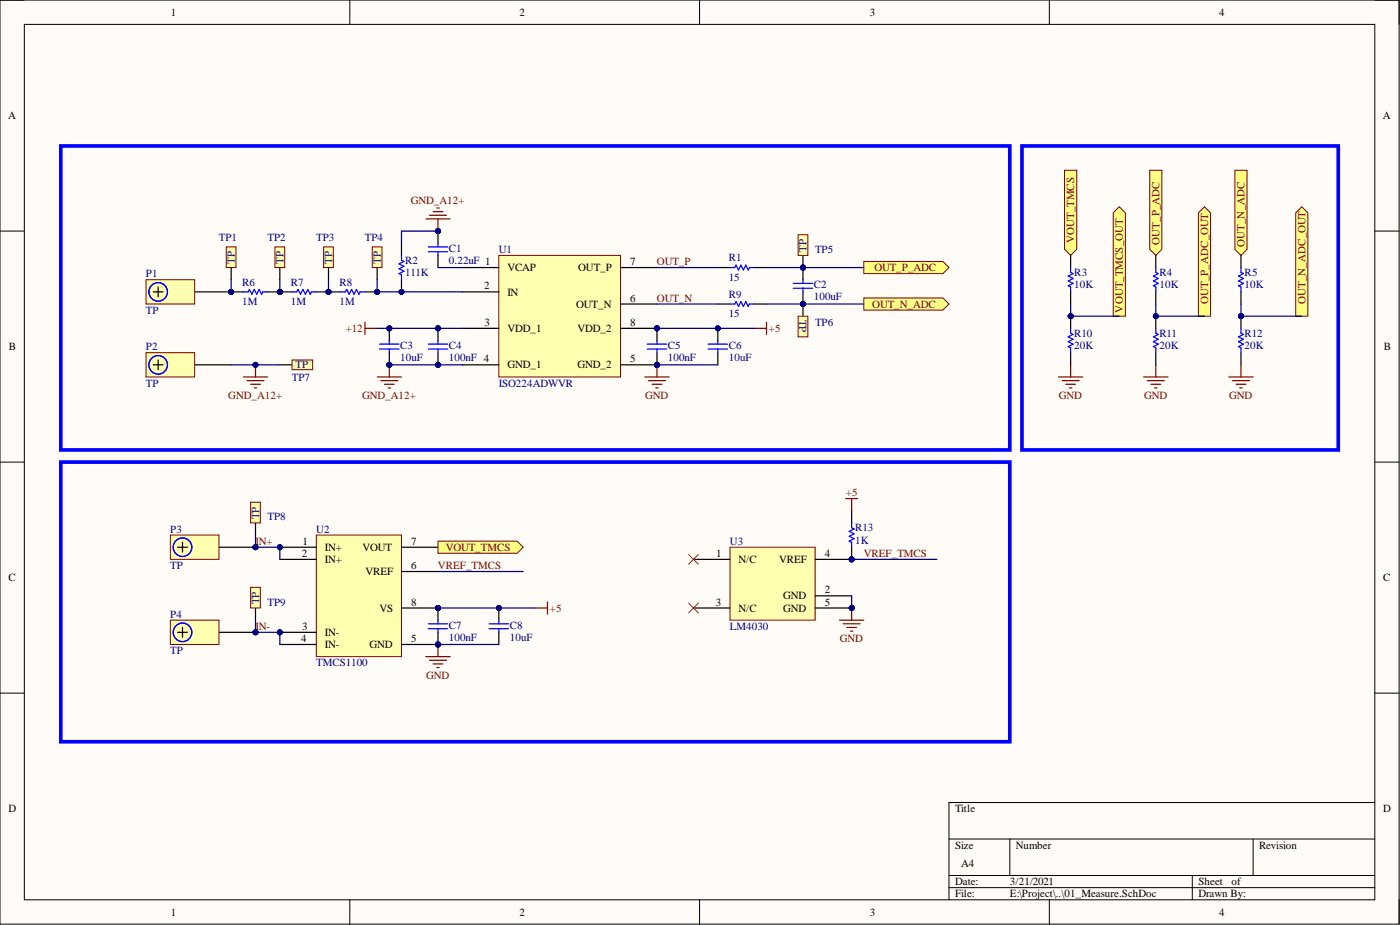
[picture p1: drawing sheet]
<svg xmlns="http://www.w3.org/2000/svg" width="292mm" height="193mm" viewBox="0 0 292 193" stroke-linecap="round" stroke-linejoin="round" font-family="sans-serif">
<defs><g id="words">
<g font-size="2.3">
<text x="35.6" y="3.3">1</text>
<text x="108.4" y="3.3">2</text>
<text x="181.5" y="3.3">3</text>
<text x="254.3" y="3.3">4</text>
<text x="1.7" y="24.9">A</text>
<text x="288.5" y="24.9">A</text>
<text x="105.9" y="56.6">VCAP</text>
<text x="120.7" y="56.6">OUT_P</text>
<text x="131.5" y="55.3">7</text>
<text x="101" y="60.4">2</text>
<text x="105.9" y="61.7">IN</text>
<text x="120.2" y="64.2">OUT_N</text>
<text x="131.5" y="62.9">6</text>
<text x="101.1" y="68">3</text>
<text x="105.9" y="69.3">VDD_1</text>
<text x="120.5" y="69.3">VDD_2</text>
<text x="131.5" y="68">8</text>
<text x="1.9" y="73.1">B</text>
<text x="105.9" y="76.9">GND_1</text>
<text x="120.5" y="76.9">GND_2</text>
<text x="131.5" y="75.6">5</text>
<text x="288.7" y="73.1">B</text>
<text x="63.1" y="113.6">1</text>
<text x="85.8" y="113.6">7</text>
<text x="63" y="116.2">2</text>
<text x="67.8" y="114.9">IN+</text>
<text x="67.8" y="117.5">IN+</text>
<text x="75.6" y="114.9">VOUT</text>
<text x="76.2" y="120">VREF</text>
<text x="85.8" y="118.7">6</text>
<text x="149.4" y="116.2">1</text>
<text x="154.1" y="117.5">N/C</text>
<text x="162.5" y="117.5">VREF</text>
<text x="172.1" y="116.2">4</text>
<text x="1.8" y="121.3">C</text>
<text x="163.4" y="125.1">GND</text>
<text x="172.1" y="123.8">2</text>
<text x="288.6" y="121.3">C</text>
<text x="63" y="131.4">3</text>
<text x="79.2" y="127.6">VS</text>
<text x="85.8" y="126.3">8</text>
<text x="149.3" y="126.3">3</text>
<text x="154.1" y="127.6">N/C</text>
<text x="163.4" y="127.6">GND</text>
<text x="172.1" y="126.3">5</text>
<text x="62.9" y="133.9">4</text>
<text x="67.8" y="132.7">IN-</text>
<text x="67.8" y="135.2">IN-</text>
<text x="77.1" y="135.2">GND</text>
<text x="85.8" y="133.9">5</text>
<text x="1.8" y="169.5">D</text>
<text x="199.3" y="169.5">Title</text>
<text x="288.6" y="169.5">D</text>
<text x="199.3" y="177.1">Size</text>
<text x="212" y="177.1">Number</text>
<text x="262.7" y="177.1">Revision</text>
<text x="199.3" y="184.7">Date:</text>
<text x="200.5" y="180.9">A4</text>
<text x="210.7" y="184.7">3/21/2021</text>
<text x="250" y="184.7">Sheet</text>
<text x="257" y="184.7">of</text>
<text x="35.6" y="191">1</text>
<text x="108.4" y="191">2</text>
<text x="181.5" y="191">3</text>
<text x="199.3" y="187.2">File:</text>
<text x="210.7" y="187.2">E:\Project\..\01_Measure.SchDoc</text>
<text x="250" y="187.2">Drawn By:</text>
<text x="254.3" y="191">4</text>
</g>
<g font-size="2.3" fill="#800000">
<text x="85.7" y="42.6">GND_A12+</text>
<text x="224.1" y="50.7" transform="rotate(-90 224.1 50.7)">VOUT_TMCS</text>
<text x="241.9" y="51.1" transform="rotate(-90 241.9 51.1)">OUT_P_ADC</text>
<text x="259.7" y="51.5" transform="rotate(-90 259.7 51.5)">OUT_N_ADC</text>
<text x="137.1" y="55.3">OUT_P</text>
<text x="182.4" y="56.6">OUT_P_ADC</text>
<text x="137.1" y="62.9">OUT_N</text>
<text x="182" y="64.2">OUT_N_ADC</text>
<text x="234.3" y="65.2" transform="rotate(-90 234.3 65.2)">VOUT_TMCS_OUT</text>
<text x="252.1" y="63.4" transform="rotate(-90 252.1 63.4)">OUT_P_ADC_OUT</text>
<text x="272.4" y="63.4" transform="rotate(-90 272.4 63.4)">OUT_N_ADC_OUT</text>
<text x="72.2" y="69.3">+12</text>
<text x="160.4" y="69.3">+5</text>
<text x="47.6" y="83.2">GND_A12+</text>
<text x="75.6" y="83.2">GND_A12+</text>
<text x="134.6" y="83.2">GND</text>
<text x="220.9" y="83.2">GND</text>
<text x="238.7" y="83.2">GND</text>
<text x="256.5" y="83.2">GND</text>
<text x="176.5" y="103.5">+5</text>
<text x="53.3" y="113.6">IN+</text>
<text x="91.4" y="118.7">VREF_TMCS</text>
<text x="93" y="114.9">VOUT_TMCS</text>
<text x="180.2" y="116.2">VREF_TMCS</text>
<text x="53.3" y="131.4">IN-</text>
<text x="114.7" y="127.6">+5</text>
<text x="175.2" y="133.9">GND</text>
<text x="88.9" y="141.6">GND</text>
</g>
<g font-size="2.3" fill="#000080">
<text x="45.7" y="50.2">TP1</text>
<text x="55.8" y="50.2">TP2</text>
<text x="66" y="50.2">TP3</text>
<text x="76.2" y="50.2">TP4</text>
<text x="93.7" y="52.5">C1</text>
<text x="104.1" y="52.8">U1</text>
<text x="168.3" y="52.5" transform="rotate(-90 168.3 52.5)">TP</text>
<text x="170.1" y="52.8">TP5</text>
<text x="30.5" y="57.8">P1</text>
<text x="49" y="55.1" transform="rotate(-90 49 55.1)">TP</text>
<text x="50.5" y="59.6">R6</text>
<text x="59.1" y="55.1" transform="rotate(-90 59.1 55.1)">TP</text>
<text x="60.7" y="59.6">R7</text>
<text x="69.3" y="55.1" transform="rotate(-90 69.3 55.1)">TP</text>
<text x="70.8" y="59.6">R8</text>
<text x="79.5" y="55.1" transform="rotate(-90 79.5 55.1)">TP</text>
<text x="84.5" y="57.6">111K</text>
<text x="84.5" y="55.1">R2</text>
<text x="93.7" y="55.1">0.22uF 1</text>
<text x="152.1" y="58.6">15</text>
<text x="152.1" y="54.5">R1</text>
<text x="224.1" y="57.6">R3</text>
<text x="241.9" y="57.6">R4</text>
<text x="259.7" y="57.6">R5</text>
<text x="30.5" y="65.5">TP</text>
<text x="50.5" y="63.7">1M</text>
<text x="60.7" y="63.7">1M</text>
<text x="70.8" y="63.7">1M</text>
<text x="152.1" y="62.2">R9</text>
<text x="169.8" y="62.7">100uF</text>
<text x="169.8" y="60.1">C2</text>
<text x="224.1" y="60.1">10K</text>
<text x="241.9" y="60.1">10K</text>
<text x="259.7" y="60.1">10K</text>
<text x="152.1" y="66.2">15</text>
<text x="166.8" y="66.7" transform="rotate(90 166.8 66.7)">TP</text>
<text x="170.1" y="68">TP6</text>
<text x="224.1" y="70.3">R10</text>
<text x="241.9" y="70.3">R11</text>
<text x="259.7" y="70.3">R12</text>
<text x="30.5" y="73.1">P2</text>
<text x="61.7" y="76.9">TP</text>
<text x="83.5" y="75.3">10uF</text>
<text x="83.5" y="72.8">C3</text>
<text x="93.7" y="75.3">100nF 4</text>
<text x="93.7" y="72.8">C4</text>
<text x="139.4" y="75.3">100nF</text>
<text x="139.4" y="72.8">C5</text>
<text x="152.1" y="75.3">10uF</text>
<text x="152.1" y="72.8">C6</text>
<text x="224.1" y="72.8">20K</text>
<text x="241.9" y="72.8">20K</text>
<text x="259.7" y="72.8">20K</text>
<text x="30.5" y="80.7">TP</text>
<text x="60.9" y="79.4">TP7</text>
<text x="104.1" y="80.7">ISO224ADWVR</text>
<text x="35.5" y="111.1">P3</text>
<text x="54.1" y="108.3" transform="rotate(-90 54.1 108.3)">TP</text>
<text x="55.8" y="108.6">TP8</text>
<text x="66" y="111.1">U2</text>
<text x="152.3" y="113.6">U3</text>
<text x="178.5" y="113.4">1K</text>
<text x="178.5" y="110.9">R13</text>
<text x="35.5" y="118.7">TP</text>
<text x="35.5" y="128.9">P4</text>
<text x="54.1" y="126.1" transform="rotate(-90 54.1 126.1)">TP</text>
<text x="55.8" y="126.3">TP9</text>
<text x="93.7" y="131.2">C7</text>
<text x="106.4" y="131.2">C8</text>
<text x="152.3" y="131.4">LM4030</text>
<text x="35.5" y="136.5">TP</text>
<text x="93.7" y="133.7">100nF</text>
<text x="106.4" y="133.7">10uF</text>
<text x="66" y="139">TMCS1100</text>
</g>
</g></defs>
<path d="M0 0h291.9v192.8h-291.9z" fill-rule="evenodd" fill="#fffcf8"/>
<path d="M0 0h291.9v192.8h-291.9z" fill="none" stroke="#000" stroke-width=".21"/>
<path d="M5.1 5.1h281.7v182.6h-281.7z" fill-rule="evenodd" fill="#fffcf8"/>
<g fill="none" stroke="#000" stroke-width=".21">
<path d="M0 0h5.1M5.1 5.1h281.7v182.6h-281.7zM73 0v5.1M146 0v5.1M218.9 0v5.1M286.8 0h5.1v5.1M0 48.2h5.1M286.8 48.2h5.1M0 96.4h5.1M286.8 96.4h5.1M0 144.6h5.1M286.8 144.6h5.1"/>
<path d="M198 175h88.8M210.7 175v7.6M261.5 175v7.6M286.8 167.4h-88.8v20.3M73 187.7v5.1M146 187.7v5.1M198 182.6h88.8M198 185.2h88.8M218.9 187.7v5.1M248.8 182.6v5.1M291.9 187.7v5.1"/>
</g>
<circle cx="58.4" cy="114.2" r=".51" fill="#000080"/>
<circle cx="58.4" cy="114.2" r=".51" fill="none" stroke="#000080" stroke-width=".21"/>
<circle cx="58.4" cy="131.9" r=".51" fill="#000080"/>
<circle cx="58.4" cy="131.9" r=".51" fill="none" stroke="#000080" stroke-width=".21"/>
<circle cx="91.4" cy="134.4" r=".51" fill="#000080"/>
<circle cx="91.4" cy="134.4" r=".51" fill="none" stroke="#000080" stroke-width=".21"/>
<circle cx="91.4" cy="126.8" r=".51" fill="#000080"/>
<circle cx="91.4" cy="126.8" r=".51" fill="none" stroke="#000080" stroke-width=".21"/>
<path d="M66 111.6h17.8v25.4h-17.8z" fill-rule="evenodd" fill="#ffffb0"/>
<path d="M66 111.6h17.8v25.4h-17.8z" fill="none" stroke="#800000" stroke-width=".21"/>
<path d="M58.4 114.2h7.6" fill="none" stroke="#000" stroke-width=".25"/>
<circle cx="58.4" cy="114.2" r=".51" fill="#000080"/>
<circle cx="58.4" cy="114.2" r=".51" fill="none" stroke="#000080" stroke-width=".21"/>
<path d="M58.4 116.7h7.6M58.4 131.9h7.6" fill="none" stroke="#000" stroke-width=".25"/>
<circle cx="58.4" cy="131.9" r=".51" fill="#000080"/>
<circle cx="58.4" cy="131.9" r=".51" fill="none" stroke="#000080" stroke-width=".21"/>
<path d="M58.4 134.4h7.6M83.8 134.4h7.6" fill="none" stroke="#000" stroke-width=".25"/>
<circle cx="91.4" cy="134.4" r=".51" fill="#000080"/>
<circle cx="91.4" cy="134.4" r=".51" fill="none" stroke="#000080" stroke-width=".21"/>
<path d="M83.8 119.2h7.6M83.8 114.2h7.6M83.8 126.8h7.6" fill="none" stroke="#000" stroke-width=".25"/>
<circle cx="91.4" cy="126.8" r=".51" fill="#000080"/>
<circle cx="91.4" cy="126.8" r=".51" fill="none" stroke="#000080" stroke-width=".21"/>
<circle cx="91.4" cy="134.4" r=".51" fill="#000080"/>
<circle cx="91.4" cy="134.4" r=".51" fill="none" stroke="#000080" stroke-width=".21"/>
<circle cx="91.4" cy="126.8" r=".51" fill="#000080"/>
<circle cx="91.4" cy="126.8" r=".51" fill="none" stroke="#000080" stroke-width=".21"/>
<path d="M91.4 131.9v2.5" fill="none" stroke="#000" stroke-width=".25"/>
<circle cx="91.4" cy="134.4" r=".51" fill="#000080"/>
<circle cx="91.4" cy="134.4" r=".51" fill="none" stroke="#000080" stroke-width=".21"/>
<path d="M91.4 126.8v2.6" fill="none" stroke="#000" stroke-width=".25"/>
<circle cx="91.4" cy="126.8" r=".51" fill="#000080"/>
<circle cx="91.4" cy="126.8" r=".51" fill="none" stroke="#000080" stroke-width=".21"/>
<path d="M89.4 130.1h4M89.4 131.2h4M91.4 129.4v.7M91.4 131.2v.7" fill="none" stroke="#00f" stroke-width=".25"/>
<circle cx="104.1" cy="126.8" r=".51" fill="#000080"/>
<circle cx="104.1" cy="126.8" r=".51" fill="none" stroke="#000080" stroke-width=".21"/>
<path d="M104.1 126.8v2.6M104.1 131.9v2.5" fill="none" stroke="#000" stroke-width=".25"/>
<circle cx="104.1" cy="126.8" r=".51" fill="#000080"/>
<circle cx="104.1" cy="126.8" r=".51" fill="none" stroke="#000080" stroke-width=".21"/>
<path d="M102 130.1h4.1M102 131.2h4.1M104.1 129.4v.7M104.1 131.2v.7" fill="none" stroke="#00f" stroke-width=".25"/>
<path d="M88.8 137h5.1M89.6 137.7h3.6M90.4 138.5h2M91.1 139.3h.5M91.4 134.4v2.6" fill="none" stroke="#800000" stroke-width=".25"/>
<circle cx="91.4" cy="134.4" r=".51" fill="#000080"/>
<circle cx="91.4" cy="134.4" r=".51" fill="none" stroke="#000080" stroke-width=".21"/>
<path d="M91.4 112.9h16.5l1.3 1.3-1.3 1.2h-16.5z" fill-rule="evenodd" fill="#ffff80"/>
<path d="M91.4 112.9h16.5l1.3 1.3-1.3 1.2h-16.5z" fill="none" stroke="#800000" stroke-width=".21"/>
<path d="M111.7 126.8h2.5M114.2 125.6v2.5M175.2 129.4h5M175.9 130.1h3.6M176.7 130.9h2M177.4 131.7h.5M177.7 126.8v2.6" fill="none" stroke="#800000" stroke-width=".25"/>
<circle cx="177.7" cy="126.8" r=".51" fill="#000080"/>
<circle cx="177.7" cy="126.8" r=".51" fill="none" stroke="#000080" stroke-width=".21"/>
<circle cx="137.1" cy="76.1" r=".51" fill="#000080"/>
<circle cx="137.1" cy="76.1" r=".51" fill="none" stroke="#000080" stroke-width=".21"/>
<circle cx="137.1" cy="68.5" r=".51" fill="#000080"/>
<circle cx="137.1" cy="68.5" r=".51" fill="none" stroke="#000080" stroke-width=".21"/>
<path d="M104.1 53.3h25.4v25.3h-25.4z" fill-rule="evenodd" fill="#ffffb0"/>
<path d="M104.1 53.3h25.4v25.3h-25.4z" fill="none" stroke="#800000" stroke-width=".21"/>
<path d="M96.5 55.8h7.6M96.5 60.9h7.6M96.5 68.5h7.6M96.5 76.1h7.6M129.5 76.1h7.6" fill="none" stroke="#000" stroke-width=".25"/>
<circle cx="137.1" cy="76.1" r=".51" fill="#000080"/>
<circle cx="137.1" cy="76.1" r=".51" fill="none" stroke="#000080" stroke-width=".21"/>
<path d="M129.5 68.5h7.6" fill="none" stroke="#000" stroke-width=".25"/>
<circle cx="137.1" cy="68.5" r=".51" fill="#000080"/>
<circle cx="137.1" cy="68.5" r=".51" fill="none" stroke="#000080" stroke-width=".21"/>
<path d="M129.5 55.8h7.6M129.5 63.4h7.6" fill="none" stroke="#000" stroke-width=".25"/>
<path d="M157.4 68.5h2.5M159.9 67.2v2.6" fill="none" stroke="#800000" stroke-width=".25"/>
<circle cx="137.1" cy="76.1" r=".51" fill="#000080"/>
<circle cx="137.1" cy="76.1" r=".51" fill="none" stroke="#000080" stroke-width=".21"/>
<circle cx="137.1" cy="68.5" r=".51" fill="#000080"/>
<circle cx="137.1" cy="68.5" r=".51" fill="none" stroke="#000080" stroke-width=".21"/>
<path d="M137.1 73.6v2.5" fill="none" stroke="#000" stroke-width=".25"/>
<circle cx="137.1" cy="76.1" r=".51" fill="#000080"/>
<circle cx="137.1" cy="76.1" r=".51" fill="none" stroke="#000080" stroke-width=".21"/>
<path d="M137.1 68.5v2.5" fill="none" stroke="#000" stroke-width=".25"/>
<circle cx="137.1" cy="68.5" r=".51" fill="#000080"/>
<circle cx="137.1" cy="68.5" r=".51" fill="none" stroke="#000080" stroke-width=".21"/>
<path d="M135 71.8h4.1M135 72.8h4.1M137.1 71v.8M137.1 72.8v.8" fill="none" stroke="#00f" stroke-width=".25"/>
<circle cx="149.8" cy="68.5" r=".51" fill="#000080"/>
<circle cx="149.8" cy="68.5" r=".51" fill="none" stroke="#000080" stroke-width=".21"/>
<path d="M149.8 68.5v2.5M149.8 73.6v2.5" fill="none" stroke="#000" stroke-width=".25"/>
<circle cx="149.8" cy="68.5" r=".51" fill="#000080"/>
<circle cx="149.8" cy="68.5" r=".51" fill="none" stroke="#000080" stroke-width=".21"/>
<path d="M147.7 71.8h4.1M147.7 72.8h4.1M149.8 71v.8M149.8 72.8v.8" fill="none" stroke="#00f" stroke-width=".25"/>
<path d="M134.5 78.6h5.1M135.3 79.4h3.6M137.1 76.1v2.5M136.1 80.2h2M136.8 80.9h.5" fill="none" stroke="#800000" stroke-width=".25"/>
<circle cx="137.1" cy="76.1" r=".51" fill="#000080"/>
<circle cx="137.1" cy="76.1" r=".51" fill="none" stroke="#000080" stroke-width=".21"/>
<path d="M76.2 67.2v2.6M76.2 68.5h2.5" fill="none" stroke="#800000" stroke-width=".25"/>
<circle cx="91.4" cy="76.1" r=".51" fill="#000080"/>
<circle cx="91.4" cy="76.1" r=".51" fill="none" stroke="#000080" stroke-width=".21"/>
<circle cx="91.4" cy="68.5" r=".51" fill="#000080"/>
<circle cx="91.4" cy="68.5" r=".51" fill="none" stroke="#000080" stroke-width=".21"/>
<path d="M91.4 73.6v2.5" fill="none" stroke="#000" stroke-width=".25"/>
<circle cx="91.4" cy="76.1" r=".51" fill="#000080"/>
<circle cx="91.4" cy="76.1" r=".51" fill="none" stroke="#000080" stroke-width=".21"/>
<path d="M91.4 68.5v2.5" fill="none" stroke="#000" stroke-width=".25"/>
<circle cx="91.4" cy="68.5" r=".51" fill="#000080"/>
<circle cx="91.4" cy="68.5" r=".51" fill="none" stroke="#000080" stroke-width=".21"/>
<path d="M89.4 71.8h4M89.4 72.8h4M91.4 71v.8M91.4 72.8v.8" fill="none" stroke="#00f" stroke-width=".25"/>
<circle cx="81.2" cy="76.1" r=".51" fill="#000080"/>
<circle cx="81.2" cy="76.1" r=".51" fill="none" stroke="#000080" stroke-width=".21"/>
<circle cx="81.2" cy="68.5" r=".51" fill="#000080"/>
<circle cx="81.2" cy="68.5" r=".51" fill="none" stroke="#000080" stroke-width=".21"/>
<path d="M81.2 73.6v2.5" fill="none" stroke="#000" stroke-width=".25"/>
<circle cx="81.2" cy="76.1" r=".51" fill="#000080"/>
<circle cx="81.2" cy="76.1" r=".51" fill="none" stroke="#000080" stroke-width=".21"/>
<path d="M81.2 68.5v2.5" fill="none" stroke="#000" stroke-width=".25"/>
<circle cx="81.2" cy="68.5" r=".51" fill="#000080"/>
<circle cx="81.2" cy="68.5" r=".51" fill="none" stroke="#000080" stroke-width=".21"/>
<path d="M79.2 71.8h4.1M79.2 72.8h4.1M81.2 71v.8M81.2 72.8v.8" fill="none" stroke="#00f" stroke-width=".25"/>
<circle cx="53.3" cy="114.2" r=".51" fill="#000080"/>
<circle cx="53.3" cy="114.2" r=".51" fill="none" stroke="#000080" stroke-width=".21"/>
<circle cx="53.3" cy="131.9" r=".51" fill="#000080"/>
<circle cx="53.3" cy="131.9" r=".51" fill="none" stroke="#000080" stroke-width=".21"/>
<circle cx="91.4" cy="48.2" r=".51" fill="#000080"/>
<circle cx="91.4" cy="48.2" r=".51" fill="none" stroke="#000080" stroke-width=".21"/>
<path d="M91.4 48.2v2.5M91.4 53.3v2.5" fill="none" stroke="#000" stroke-width=".25"/>
<circle cx="91.4" cy="48.2" r=".51" fill="#000080"/>
<circle cx="91.4" cy="48.2" r=".51" fill="none" stroke="#000080" stroke-width=".21"/>
<path d="M89.4 51.5h4M89.4 52.5h4M91.4 50.7v.8M91.4 52.5v.8" fill="none" stroke="#00f" stroke-width=".25"/>
<path d="M88.8 45.7h5.1M89.6 44.9h3.6M90.4 44.1h2M91.1 43.4h.5M91.4 45.7v2.5" fill="none" stroke="#800000" stroke-width=".25"/>
<circle cx="91.4" cy="48.2" r=".51" fill="#000080"/>
<circle cx="91.4" cy="48.2" r=".51" fill="none" stroke="#000080" stroke-width=".21"/>
<circle cx="78.7" cy="60.9" r=".51" fill="#000080"/>
<circle cx="78.7" cy="60.9" r=".51" fill="none" stroke="#000080" stroke-width=".21"/>
<circle cx="68.5" cy="60.9" r=".51" fill="#000080"/>
<circle cx="68.5" cy="60.9" r=".51" fill="none" stroke="#000080" stroke-width=".21"/>
<path d="M76.2 60.9h2.5" fill="none" stroke="#000" stroke-width=".25"/>
<circle cx="78.7" cy="60.9" r=".51" fill="#000080"/>
<circle cx="78.7" cy="60.9" r=".51" fill="none" stroke="#000080" stroke-width=".21"/>
<path d="M68.5 60.9h2.6" fill="none" stroke="#000" stroke-width=".25"/>
<circle cx="68.5" cy="60.9" r=".51" fill="#000080"/>
<circle cx="68.5" cy="60.9" r=".51" fill="none" stroke="#000080" stroke-width=".21"/>
<path d="M71.1 60.9h1l.2-.5 .6 1 .5-1 .5 1 .5-1 .5 1 .2-.5h1.1" fill="none" stroke="#00f" stroke-width=".25"/>
<circle cx="68.5" cy="60.9" r=".51" fill="#000080"/>
<circle cx="68.5" cy="60.9" r=".51" fill="none" stroke="#000080" stroke-width=".21"/>
<circle cx="58.4" cy="60.9" r=".51" fill="#000080"/>
<circle cx="58.4" cy="60.9" r=".51" fill="none" stroke="#000080" stroke-width=".21"/>
<path d="M66 60.9h2.5" fill="none" stroke="#000" stroke-width=".25"/>
<circle cx="68.5" cy="60.9" r=".51" fill="#000080"/>
<circle cx="68.5" cy="60.9" r=".51" fill="none" stroke="#000080" stroke-width=".21"/>
<path d="M58.4 60.9h2.5" fill="none" stroke="#000" stroke-width=".25"/>
<circle cx="58.4" cy="60.9" r=".51" fill="#000080"/>
<circle cx="58.4" cy="60.9" r=".51" fill="none" stroke="#000080" stroke-width=".21"/>
<path d="M60.9 60.9h1l.3-.5 .5 1 .5-1 .5 1 .5-1 .5 1 .3-.5h1" fill="none" stroke="#00f" stroke-width=".25"/>
<circle cx="58.4" cy="60.9" r=".51" fill="#000080"/>
<circle cx="58.4" cy="60.9" r=".51" fill="none" stroke="#000080" stroke-width=".21"/>
<circle cx="48.2" cy="60.9" r=".51" fill="#000080"/>
<circle cx="48.2" cy="60.9" r=".51" fill="none" stroke="#000080" stroke-width=".21"/>
<path d="M55.8 60.9h2.6" fill="none" stroke="#000" stroke-width=".25"/>
<circle cx="58.4" cy="60.9" r=".51" fill="#000080"/>
<circle cx="58.4" cy="60.9" r=".51" fill="none" stroke="#000080" stroke-width=".21"/>
<path d="M48.2 60.9h2.6" fill="none" stroke="#000" stroke-width=".25"/>
<circle cx="48.2" cy="60.9" r=".51" fill="#000080"/>
<circle cx="48.2" cy="60.9" r=".51" fill="none" stroke="#000080" stroke-width=".21"/>
<path d="M50.8 60.9h1l.2-.5 .5 1 .6-1 .5 1 .5-1 .5 1 .2-.5h1" fill="none" stroke="#00f" stroke-width=".25"/>
<circle cx="83.8" cy="60.9" r=".51" fill="#000080"/>
<circle cx="83.8" cy="60.9" r=".51" fill="none" stroke="#000080" stroke-width=".21"/>
<path d="M83.8 50.7v2.6M83.8 58.4v2.5" fill="none" stroke="#000" stroke-width=".25"/>
<circle cx="83.8" cy="60.9" r=".51" fill="#000080"/>
<circle cx="83.8" cy="60.9" r=".51" fill="none" stroke="#000080" stroke-width=".21"/>
<path d="M83.8 53.3v1l.5 .2-1 .6 1 .5-1 .5 1 .5-1 .5 .5 .2v1.1" fill="none" stroke="#00f" stroke-width=".25"/>
<path d="M78.7 78.6h5.1M79.5 79.4h3.5M81.2 76.1v2.5M80.2 80.2h2M81 80.9h.5" fill="none" stroke="#800000" stroke-width=".25"/>
<circle cx="81.2" cy="76.1" r=".51" fill="#000080"/>
<circle cx="81.2" cy="76.1" r=".51" fill="none" stroke="#000080" stroke-width=".21"/>
<circle cx="177.7" cy="116.7" r=".51" fill="#000080"/>
<circle cx="177.7" cy="116.7" r=".51" fill="none" stroke="#000080" stroke-width=".21"/>
<circle cx="177.7" cy="126.8" r=".51" fill="#000080"/>
<circle cx="177.7" cy="126.8" r=".51" fill="none" stroke="#000080" stroke-width=".21"/>
<path d="M152.3 114.2h17.8v15.2h-17.8z" fill-rule="evenodd" fill="#ffffb0"/>
<path d="M152.3 114.2h17.8v15.2h-17.8z" fill="none" stroke="#800000" stroke-width=".21"/>
<path d="M144.7 116.7h7.6M170.1 116.7h7.6M144.7 126.8h7.6M170.1 124.3h7.6" fill="none" stroke="#000" stroke-width=".25"/>
<circle cx="177.7" cy="116.7" r=".51" fill="#000080"/>
<circle cx="177.7" cy="116.7" r=".51" fill="none" stroke="#000080" stroke-width=".21"/>
<path d="M170.1 126.8h7.6" fill="none" stroke="#000" stroke-width=".25"/>
<circle cx="177.7" cy="126.8" r=".51" fill="#000080"/>
<circle cx="177.7" cy="126.8" r=".51" fill="none" stroke="#000080" stroke-width=".21"/>
<path d="M143.7 115.7l2 2M145.7 115.7l-2 2M143.7 125.8l2 2.1M145.7 125.8l-2 2.1" fill="none" stroke="#f00" stroke-width=".21"/>
<circle cx="177.7" cy="116.7" r=".51" fill="#000080"/>
<circle cx="177.7" cy="116.7" r=".51" fill="none" stroke="#000080" stroke-width=".21"/>
<path d="M177.7 106.5v2.6M177.7 114.2v2.5" fill="none" stroke="#000" stroke-width=".25"/>
<circle cx="177.7" cy="116.7" r=".51" fill="#000080"/>
<circle cx="177.7" cy="116.7" r=".51" fill="none" stroke="#000080" stroke-width=".21"/>
<path d="M177.7 109.1v1l.5 .3-1 .5 1 .5-1 .5 1 .5-1 .5 .5 .2v1.1" fill="none" stroke="#00f" stroke-width=".25"/>
<path d="M176.4 104h2.6M177.7 104v2.5" fill="none" stroke="#800000" stroke-width=".25"/>
<circle cx="53.3" cy="114.2" r=".51" fill="#000080"/>
<circle cx="53.3" cy="114.2" r=".51" fill="none" stroke="#000080" stroke-width=".21"/>
<path d="M45.7 114.2h7.6" fill="none" stroke="#000" stroke-width=".25"/>
<circle cx="53.3" cy="114.2" r=".51" fill="#000080"/>
<circle cx="53.3" cy="114.2" r=".51" fill="none" stroke="#000080" stroke-width=".21"/>
<path d="M35.5 111.6h10.2v5.1h-10.2z" fill-rule="evenodd" fill="#ffffb0"/>
<path d="M35.5 111.6h10.2v5.1h-10.2z" fill="none" stroke="#800000" stroke-width=".21"/>
<circle cx="38.1" cy="114.2" r="1.94" fill="none" stroke="#00f" stroke-width=".25"/>
<path d="M37.1 114.2h2M38.1 113.1v2.1" fill="none" stroke="#000" stroke-width=".25"/>
<circle cx="53.3" cy="131.9" r=".51" fill="#000080"/>
<circle cx="53.3" cy="131.9" r=".51" fill="none" stroke="#000080" stroke-width=".21"/>
<path d="M45.7 131.9h7.6" fill="none" stroke="#000" stroke-width=".25"/>
<circle cx="53.3" cy="131.9" r=".51" fill="#000080"/>
<circle cx="53.3" cy="131.9" r=".51" fill="none" stroke="#000080" stroke-width=".21"/>
<path d="M35.5 129.4h10.2v5h-10.2z" fill-rule="evenodd" fill="#ffffb0"/>
<path d="M35.5 129.4h10.2v5h-10.2z" fill="none" stroke="#800000" stroke-width=".21"/>
<circle cx="38.1" cy="131.9" r="1.94" fill="none" stroke="#00f" stroke-width=".25"/>
<path d="M53.3 109.1v2.5M37.1 131.9h2M38.1 130.9v2" fill="none" stroke="#000" stroke-width=".25"/>
<path d="M52.3 104.8h2v4.3h-2z" fill-rule="evenodd" fill="#ffffb0"/>
<path d="M52.3 104.8h2v4.3h-2z" fill="none" stroke="#800000" stroke-width=".21"/>
<path d="M53.3 126.8v2.6" fill="none" stroke="#000" stroke-width=".25"/>
<path d="M52.3 122.5h2v4.3h-2z" fill-rule="evenodd" fill="#ffffb0"/>
<path d="M52.3 122.5h2v4.3h-2z" fill="none" stroke="#800000" stroke-width=".21"/>
<circle cx="48.2" cy="60.9" r=".51" fill="#000080"/>
<circle cx="48.2" cy="60.9" r=".51" fill="none" stroke="#000080" stroke-width=".21"/>
<path d="M40.6 60.9h7.6" fill="none" stroke="#000" stroke-width=".25"/>
<circle cx="48.2" cy="60.9" r=".51" fill="#000080"/>
<circle cx="48.2" cy="60.9" r=".51" fill="none" stroke="#000080" stroke-width=".21"/>
<path d="M30.5 58.4h10.1v5h-10.1z" fill-rule="evenodd" fill="#ffffb0"/>
<path d="M30.5 58.4h10.1v5h-10.1z" fill="none" stroke="#800000" stroke-width=".21"/>
<circle cx="33" cy="60.9" r="1.94" fill="none" stroke="#00f" stroke-width=".25"/>
<path d="M33 59.9v2M48.2 55.8v2.6M32 60.9h2" fill="none" stroke="#000" stroke-width=".25"/>
<path d="M47.2 51.5h2v4.3h-2z" fill-rule="evenodd" fill="#ffffb0"/>
<path d="M47.2 51.5h2v4.3h-2z" fill="none" stroke="#800000" stroke-width=".21"/>
<path d="M149.8 55.8h2.5M157.4 55.8h2.5M149.8 63.4h2.5M157.4 63.4h2.5" fill="none" stroke="#000" stroke-width=".25"/>
<path d="M152.3 55.8h1l.3-.5 .5 1 .5-1 .5 1 .5-1 .5 1 .3-.5h1M152.3 63.4h1l.3-.5 .5 1 .5-1 .5 1 .5-1 .5 1 .3-.5h1" fill="none" stroke="#00f" stroke-width=".25"/>
<circle cx="167.5" cy="63.4" r=".51" fill="#000080"/>
<circle cx="167.5" cy="63.4" r=".51" fill="none" stroke="#000080" stroke-width=".21"/>
<circle cx="167.5" cy="55.8" r=".51" fill="#000080"/>
<circle cx="167.5" cy="55.8" r=".51" fill="none" stroke="#000080" stroke-width=".21"/>
<path d="M167.5 60.9v2.5" fill="none" stroke="#000" stroke-width=".25"/>
<circle cx="167.5" cy="63.4" r=".51" fill="#000080"/>
<circle cx="167.5" cy="63.4" r=".51" fill="none" stroke="#000080" stroke-width=".21"/>
<path d="M167.5 55.8v2.6" fill="none" stroke="#000" stroke-width=".25"/>
<circle cx="167.5" cy="55.8" r=".51" fill="#000080"/>
<circle cx="167.5" cy="55.8" r=".51" fill="none" stroke="#000080" stroke-width=".21"/>
<path d="M165.5 59.1h4.1M167.5 58.4v.7M165.5 60.1h4.1M167.5 60.1v.8" fill="none" stroke="#00f" stroke-width=".25"/>
<path d="M180.2 54.5h16.5l1.3 1.3-1.3 1.3h-16.5z" fill-rule="evenodd" fill="#ffff80"/>
<path d="M180.2 54.5h16.5l1.3 1.3-1.3 1.3h-16.5z" fill="none" stroke="#800000" stroke-width=".21"/>
<path d="M180.2 62.2h16.5l1.3 1.2-1.3 1.3h-16.5z" fill-rule="evenodd" fill="#ffff80"/>
<path d="M180.2 62.2h16.5l1.3 1.2-1.3 1.3h-16.5z" fill="none" stroke="#800000" stroke-width=".21"/>
<circle cx="167.5" cy="55.8" r=".51" fill="#000080"/>
<circle cx="167.5" cy="55.8" r=".51" fill="none" stroke="#000080" stroke-width=".21"/>
<path d="M167.5 53.3v2.5" fill="none" stroke="#000" stroke-width=".25"/>
<circle cx="167.5" cy="55.8" r=".51" fill="#000080"/>
<circle cx="167.5" cy="55.8" r=".51" fill="none" stroke="#000080" stroke-width=".21"/>
<path d="M166.5 49h2.1v4.3h-2.1z" fill-rule="evenodd" fill="#ffffb0"/>
<path d="M166.5 49h2.1v4.3h-2.1z" fill="none" stroke="#800000" stroke-width=".21"/>
<circle cx="167.5" cy="63.4" r=".51" fill="#000080"/>
<circle cx="167.5" cy="63.4" r=".51" fill="none" stroke="#000080" stroke-width=".21"/>
<path d="M167.5 63.4v2.6" fill="none" stroke="#000" stroke-width=".25"/>
<circle cx="167.5" cy="63.4" r=".51" fill="#000080"/>
<circle cx="167.5" cy="63.4" r=".51" fill="none" stroke="#000080" stroke-width=".21"/>
<path d="M166.5 66h2.1v4.3h-2.1z" fill-rule="evenodd" fill="#ffffb0"/>
<path d="M166.5 66h2.1v4.3h-2.1z" fill="none" stroke="#800000" stroke-width=".21"/>
<path d="M58.4 55.8v2.6" fill="none" stroke="#000" stroke-width=".25"/>
<path d="M57.4 51.5h2v4.3h-2z" fill-rule="evenodd" fill="#ffffb0"/>
<path d="M57.4 51.5h2v4.3h-2z" fill="none" stroke="#800000" stroke-width=".21"/>
<path d="M68.5 55.8v2.6" fill="none" stroke="#000" stroke-width=".25"/>
<path d="M67.5 51.5h2.1v4.3h-2.1z" fill-rule="evenodd" fill="#ffffb0"/>
<path d="M67.5 51.5h2.1v4.3h-2.1z" fill="none" stroke="#800000" stroke-width=".21"/>
<path d="M78.7 55.8v2.6" fill="none" stroke="#000" stroke-width=".25"/>
<path d="M77.7 51.5h2v4.3h-2z" fill-rule="evenodd" fill="#ffffb0"/>
<path d="M77.7 51.5h2v4.3h-2z" fill="none" stroke="#800000" stroke-width=".21"/>
<path d="M12.7 30.5h198v63.4h-198zM12.7 96.4h198v58.3h-198z" fill="none" stroke="#00f" stroke-width=".76"/>
<path d="M222.1 35.5h2.6v16.5l-1.3 1.3-1.3-1.3z" fill-rule="evenodd" fill="#ffff80"/>
<path d="M222.1 35.5h2.6v16.5l-1.3 1.3-1.3-1.3z" fill="none" stroke="#800000" stroke-width=".21"/>
<path d="M239.9 35.5h2.5v16.5l-1.3 1.3-1.2-1.3z" fill-rule="evenodd" fill="#ffff80"/>
<path d="M239.9 35.5h2.5v16.5l-1.3 1.3-1.2-1.3z" fill="none" stroke="#800000" stroke-width=".21"/>
<path d="M257.6 35.5h2.6v16.5l-1.3 1.3-1.3-1.3z" fill-rule="evenodd" fill="#ffff80"/>
<path d="M257.6 35.5h2.6v16.5l-1.3 1.3-1.3-1.3z" fill="none" stroke="#800000" stroke-width=".21"/>
<path d="M223.4 53.3v2.5M223.4 60.9v2.5" fill="none" stroke="#000" stroke-width=".25"/>
<path d="M223.4 55.8v1l.5 .3-1 .5 1 .5-1 .5 1 .5-1 .5 .5 .3v1" fill="none" stroke="#00f" stroke-width=".25"/>
<circle cx="223.4" cy="66" r=".51" fill="#000080"/>
<circle cx="223.4" cy="66" r=".51" fill="none" stroke="#000080" stroke-width=".21"/>
<path d="M223.4 66v2.5" fill="none" stroke="#000" stroke-width=".25"/>
<circle cx="223.4" cy="66" r=".51" fill="#000080"/>
<circle cx="223.4" cy="66" r=".51" fill="none" stroke="#000080" stroke-width=".21"/>
<path d="M241.1 53.3v2.5M223.4 73.6v2.5M241.1 60.9v2.5" fill="none" stroke="#000" stroke-width=".25"/>
<path d="M241.1 55.8v1l.6 .3-1.1 .5 1.1 .5-1.1 .5 1.1 .5-1.1 .5 .5 .3v1M223.4 68.5v1l.5 .3-1 .5 1 .5-1 .5 1 .5-1 .5 .5 .3v1" fill="none" stroke="#00f" stroke-width=".25"/>
<circle cx="241.2" cy="66" r=".51" fill="#000080"/>
<circle cx="241.2" cy="66" r=".51" fill="none" stroke="#000080" stroke-width=".21"/>
<path d="M241.1 66v2.5" fill="none" stroke="#000" stroke-width=".25"/>
<circle cx="241.2" cy="66" r=".51" fill="#000080"/>
<circle cx="241.2" cy="66" r=".51" fill="none" stroke="#000080" stroke-width=".21"/>
<path d="M258.9 53.3v2.5M241.1 73.6v2.5M258.9 60.9v2.5" fill="none" stroke="#000" stroke-width=".25"/>
<path d="M258.9 55.8v1l.5 .3-1 .5 1 .5-1 .5 1 .5-1 .5 .5 .3v1M241.1 68.5v1l.6 .3-1.1 .5 1.1 .5-1.1 .5 1.1 .5-1.1 .5 .5 .3v1" fill="none" stroke="#00f" stroke-width=".25"/>
<circle cx="258.9" cy="66" r=".51" fill="#000080"/>
<circle cx="258.9" cy="66" r=".51" fill="none" stroke="#000080" stroke-width=".21"/>
<path d="M258.9 66v2.5" fill="none" stroke="#000" stroke-width=".25"/>
<circle cx="258.9" cy="66" r=".51" fill="#000080"/>
<circle cx="258.9" cy="66" r=".51" fill="none" stroke="#000080" stroke-width=".21"/>
<path d="M258.9 73.6v2.5" fill="none" stroke="#000" stroke-width=".25"/>
<path d="M258.9 68.5v1l.5 .3-1 .5 1 .5-1 .5 1 .5-1 .5 .5 .3v1" fill="none" stroke="#00f" stroke-width=".25"/>
<g fill="none" stroke="#800000" stroke-width=".25">
<path d="M220.8 78.6h5.1M221.6 79.4h3.6M223.4 76.1v2.5M238.6 78.6h5.1M239.4 79.4h3.5M241.1 76.1v2.5M256.4 78.6h5.1M257.1 79.4h3.6M258.9 76.1v2.5M222.4 80.2h2M223.1 80.9h.5M240.1 80.2h2.1"/>
<path d="M240.9 80.9h.5M257.9 80.2h2M258.7 80.9h.5"/>
</g>
<path d="M232.3 44.4l1.2-1.3 1.3 1.3v21.6h-2.5z" fill-rule="evenodd" fill="#ffff80"/>
<path d="M232.3 44.4l1.2-1.3 1.3 1.3v21.6h-2.5z" fill="none" stroke="#800000" stroke-width=".21"/>
<path d="M250 44.4l1.3-1.3 1.3 1.3v21.6h-2.6z" fill-rule="evenodd" fill="#ffff80"/>
<path d="M250 44.4l1.3-1.3 1.3 1.3v21.6h-2.6z" fill="none" stroke="#800000" stroke-width=".21"/>
<path d="M270.3 44.4l1.3-1.3 1.3 1.3v21.6h-2.6z" fill-rule="evenodd" fill="#ffff80"/>
<path d="M270.3 44.4l1.3-1.3 1.3 1.3v21.6h-2.6z" fill="none" stroke="#800000" stroke-width=".21"/>
<path d="M213.2 30.5h66v63.4h-66z" fill="none" stroke="#00f" stroke-width=".76"/>
<path d="M40.6 76.1h7.6" fill="none" stroke="#000" stroke-width=".25"/>
<path d="M30.5 73.6h10.1v5h-10.1z" fill-rule="evenodd" fill="#ffffb0"/>
<path d="M30.5 73.6h10.1v5h-10.1z" fill="none" stroke="#800000" stroke-width=".21"/>
<circle cx="33" cy="76.1" r="1.94" fill="none" stroke="#00f" stroke-width=".25"/>
<path d="M32 76.1h2M33 75.1v2" fill="none" stroke="#000" stroke-width=".25"/>
<path d="M50.8 78.6h5M51.5 79.4h3.6M53.3 76.1v2.5M52.3 80.2h2M53.1 80.9h.5" fill="none" stroke="#800000" stroke-width=".25"/>
<circle cx="53.3" cy="76.1" r=".51" fill="#000080"/>
<circle cx="53.3" cy="76.1" r=".51" fill="none" stroke="#000080" stroke-width=".21"/>
<path d="M58.4 76.1h2.5" fill="none" stroke="#000" stroke-width=".25"/>
<path d="M60.9 75.1h4.3v2h-4.3z" fill-rule="evenodd" fill="#ffffb0"/>
<path d="M60.9 75.1h4.3v2h-4.3z" fill="none" stroke="#800000" stroke-width=".21"/>
<path d="M258.9 63.4v2.6" fill="none" stroke="#000080" stroke-width=".25"/>
<circle cx="258.9" cy="66" r=".51" fill="#000080"/>
<circle cx="258.9" cy="66" r=".51" fill="none" stroke="#000080" stroke-width=".21"/>
<path d="M48.2 76.1h5.1" fill="none" stroke="#000080" stroke-width=".25"/>
<circle cx="53.3" cy="76.1" r=".51" fill="#000080"/>
<circle cx="53.3" cy="76.1" r=".51" fill="none" stroke="#000080" stroke-width=".21"/>
<path d="M53.3 129.4v2.5h5.1v2.5" fill="none" stroke="#000080" stroke-width=".25"/>
<circle cx="58.4" cy="131.9" r=".51" fill="#000080"/>
<circle cx="58.4" cy="131.9" r=".51" fill="none" stroke="#000080" stroke-width=".21"/>
<circle cx="53.3" cy="131.9" r=".51" fill="#000080"/>
<circle cx="53.3" cy="131.9" r=".51" fill="none" stroke="#000080" stroke-width=".21"/>
<path d="M53.3 114.2h5.1v2.5" fill="none" stroke="#000080" stroke-width=".25"/>
<circle cx="58.4" cy="114.2" r=".51" fill="#000080"/>
<circle cx="58.4" cy="114.2" r=".51" fill="none" stroke="#000080" stroke-width=".21"/>
<circle cx="53.3" cy="114.2" r=".51" fill="#000080"/>
<circle cx="53.3" cy="114.2" r=".51" fill="none" stroke="#000080" stroke-width=".21"/>
<path d="M53.3 76.1h5.1" fill="none" stroke="#000080" stroke-width=".25"/>
<circle cx="53.3" cy="76.1" r=".51" fill="#000080"/>
<circle cx="53.3" cy="76.1" r=".51" fill="none" stroke="#000080" stroke-width=".21"/>
<path d="M78.7 68.5h2.5" fill="none" stroke="#000080" stroke-width=".25"/>
<circle cx="81.2" cy="68.5" r=".51" fill="#000080"/>
<circle cx="81.2" cy="68.5" r=".51" fill="none" stroke="#000080" stroke-width=".21"/>
<path d="M78.7 60.9h17.8" fill="none" stroke="#000080" stroke-width=".25"/>
<circle cx="83.8" cy="60.9" r=".51" fill="#000080"/>
<circle cx="83.8" cy="60.9" r=".51" fill="none" stroke="#000080" stroke-width=".21"/>
<circle cx="78.7" cy="60.9" r=".51" fill="#000080"/>
<circle cx="78.7" cy="60.9" r=".51" fill="none" stroke="#000080" stroke-width=".21"/>
<path d="M81.2 76.1h10.2" fill="none" stroke="#000080" stroke-width=".25"/>
<circle cx="91.4" cy="76.1" r=".51" fill="#000080"/>
<circle cx="91.4" cy="76.1" r=".51" fill="none" stroke="#000080" stroke-width=".21"/>
<circle cx="81.2" cy="76.1" r=".51" fill="#000080"/>
<circle cx="81.2" cy="76.1" r=".51" fill="none" stroke="#000080" stroke-width=".21"/>
<path d="M81.2 68.5h10.2" fill="none" stroke="#000080" stroke-width=".25"/>
<circle cx="81.2" cy="68.5" r=".51" fill="#000080"/>
<circle cx="81.2" cy="68.5" r=".51" fill="none" stroke="#000080" stroke-width=".21"/>
<circle cx="91.4" cy="68.5" r=".51" fill="#000080"/>
<circle cx="91.4" cy="68.5" r=".51" fill="none" stroke="#000080" stroke-width=".21"/>
<path d="M91.4 48.2h-7.6v2.5" fill="none" stroke="#000080" stroke-width=".25"/>
<circle cx="91.4" cy="48.2" r=".51" fill="#000080"/>
<circle cx="91.4" cy="48.2" r=".51" fill="none" stroke="#000080" stroke-width=".21"/>
<path d="M91.4 134.4h12.7" fill="none" stroke="#000080" stroke-width=".25"/>
<circle cx="91.4" cy="134.4" r=".51" fill="#000080"/>
<circle cx="91.4" cy="134.4" r=".51" fill="none" stroke="#000080" stroke-width=".21"/>
<path d="M91.4 126.8h20.3" fill="none" stroke="#000080" stroke-width=".25"/>
<circle cx="91.4" cy="126.8" r=".51" fill="#000080"/>
<circle cx="91.4" cy="126.8" r=".51" fill="none" stroke="#000080" stroke-width=".21"/>
<circle cx="104.1" cy="126.8" r=".51" fill="#000080"/>
<circle cx="104.1" cy="126.8" r=".51" fill="none" stroke="#000080" stroke-width=".21"/>
<path d="M91.4 76.1h5.1M91.4 119.2h17.8" fill="none" stroke="#000080" stroke-width=".25"/>
<circle cx="91.4" cy="76.1" r=".51" fill="#000080"/>
<circle cx="91.4" cy="76.1" r=".51" fill="none" stroke="#000080" stroke-width=".21"/>
<path d="M91.4 68.5h5.1" fill="none" stroke="#000080" stroke-width=".25"/>
<circle cx="91.4" cy="68.5" r=".51" fill="#000080"/>
<circle cx="91.4" cy="68.5" r=".51" fill="none" stroke="#000080" stroke-width=".21"/>
<path d="M91.4 55.8h5.1M137.1 76.1h12.7" fill="none" stroke="#000080" stroke-width=".25"/>
<circle cx="137.1" cy="76.1" r=".51" fill="#000080"/>
<circle cx="137.1" cy="76.1" r=".51" fill="none" stroke="#000080" stroke-width=".21"/>
<path d="M137.1 68.5h20.3" fill="none" stroke="#000080" stroke-width=".25"/>
<circle cx="137.1" cy="68.5" r=".51" fill="#000080"/>
<circle cx="137.1" cy="68.5" r=".51" fill="none" stroke="#000080" stroke-width=".21"/>
<circle cx="149.8" cy="68.5" r=".51" fill="#000080"/>
<circle cx="149.8" cy="68.5" r=".51" fill="none" stroke="#000080" stroke-width=".21"/>
<path d="M137.1 55.8h12.7M137.1 63.4h12.7M159.9 63.4h7.6" fill="none" stroke="#000080" stroke-width=".25"/>
<circle cx="167.5" cy="63.4" r=".51" fill="#000080"/>
<circle cx="167.5" cy="63.4" r=".51" fill="none" stroke="#000080" stroke-width=".21"/>
<path d="M159.9 55.8h7.6" fill="none" stroke="#000080" stroke-width=".25"/>
<circle cx="167.5" cy="55.8" r=".51" fill="#000080"/>
<circle cx="167.5" cy="55.8" r=".51" fill="none" stroke="#000080" stroke-width=".21"/>
<path d="M167.5 63.4h12.7" fill="none" stroke="#000080" stroke-width=".25"/>
<circle cx="167.5" cy="63.4" r=".51" fill="#000080"/>
<circle cx="167.5" cy="63.4" r=".51" fill="none" stroke="#000080" stroke-width=".21"/>
<path d="M167.5 55.8h12.7" fill="none" stroke="#000080" stroke-width=".25"/>
<circle cx="167.5" cy="55.8" r=".51" fill="#000080"/>
<circle cx="167.5" cy="55.8" r=".51" fill="none" stroke="#000080" stroke-width=".21"/>
<path d="M177.7 116.7h17.8" fill="none" stroke="#000080" stroke-width=".25"/>
<circle cx="177.7" cy="116.7" r=".51" fill="#000080"/>
<circle cx="177.7" cy="116.7" r=".51" fill="none" stroke="#000080" stroke-width=".21"/>
<path d="M223.4 66h10.1" fill="none" stroke="#000080" stroke-width=".25"/>
<circle cx="223.4" cy="66" r=".51" fill="#000080"/>
<circle cx="223.4" cy="66" r=".51" fill="none" stroke="#000080" stroke-width=".21"/>
<path d="M241.1 63.4v2.6h10.2" fill="none" stroke="#000080" stroke-width=".25"/>
<circle cx="241.2" cy="66" r=".51" fill="#000080"/>
<circle cx="241.2" cy="66" r=".51" fill="none" stroke="#000080" stroke-width=".21"/>
<path d="M258.9 66h12.7" fill="none" stroke="#000080" stroke-width=".25"/>
<circle cx="258.9" cy="66" r=".51" fill="#000080"/>
<circle cx="258.9" cy="66" r=".51" fill="none" stroke="#000080" stroke-width=".21"/>
<path d="M48.2 58.4v2.5" fill="none" stroke="#000080" stroke-width=".25"/>
<circle cx="48.2" cy="60.9" r=".51" fill="#000080"/>
<circle cx="48.2" cy="60.9" r=".51" fill="none" stroke="#000080" stroke-width=".21"/>
<path d="M53.3 111.6v2.6" fill="none" stroke="#000080" stroke-width=".25"/>
<circle cx="53.3" cy="114.2" r=".51" fill="#000080"/>
<circle cx="53.3" cy="114.2" r=".51" fill="none" stroke="#000080" stroke-width=".21"/>
<path d="M58.4 58.4v2.5" fill="none" stroke="#000080" stroke-width=".25"/>
<circle cx="58.4" cy="60.9" r=".51" fill="#000080"/>
<circle cx="58.4" cy="60.9" r=".51" fill="none" stroke="#000080" stroke-width=".21"/>
<path d="M68.5 58.4v2.5" fill="none" stroke="#000080" stroke-width=".25"/>
<circle cx="68.5" cy="60.9" r=".51" fill="#000080"/>
<circle cx="68.5" cy="60.9" r=".51" fill="none" stroke="#000080" stroke-width=".21"/>
<path d="M78.7 58.4v2.5" fill="none" stroke="#000080" stroke-width=".25"/>
<circle cx="78.7" cy="60.9" r=".51" fill="#000080"/>
<circle cx="78.7" cy="60.9" r=".51" fill="none" stroke="#000080" stroke-width=".21"/>
<path d="M177.7 124.3v2.5" fill="none" stroke="#000080" stroke-width=".25"/>
<circle cx="177.7" cy="126.8" r=".51" fill="#000080"/>
<circle cx="177.7" cy="126.8" r=".51" fill="none" stroke="#000080" stroke-width=".21"/>
<path d="M223.4 63.4v2.6" fill="none" stroke="#000080" stroke-width=".25"/>
<circle cx="223.4" cy="66" r=".51" fill="#000080"/>
<circle cx="223.4" cy="66" r=".51" fill="none" stroke="#000080" stroke-width=".21"/>
<use href="#words"/>
</svg>
